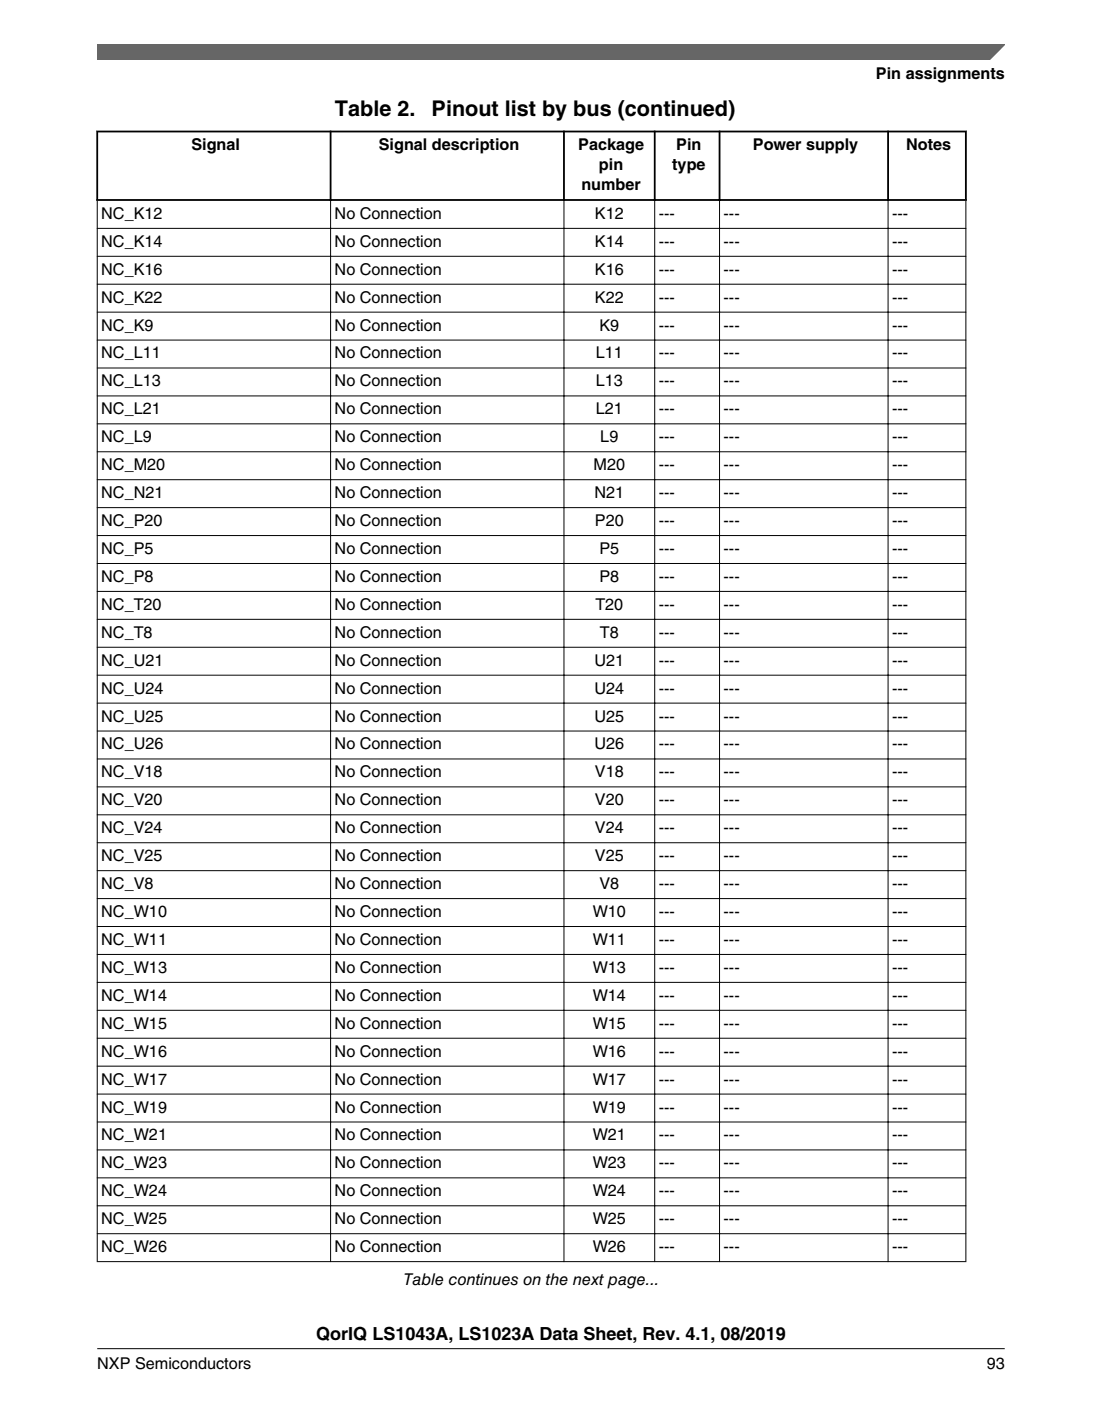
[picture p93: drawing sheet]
<svg xmlns="http://www.w3.org/2000/svg" width="216mm" height="274mm" viewBox="0 0 216 274" stroke-linecap="round" stroke-linejoin="round" font-family="sans-serif">
<defs><g id="words">
<g font-size="4.2">
<text x="65.6" y="22.7">Table 2.</text>
<text x="84.6" y="22.7">Pinout list by bus (continued)</text>
</g>
<text font-size="3.5" x="62" y="262.3">QorIQ LS1043A, LS1023A Data Sheet, Rev. 4.1, 08/2019</text>
<g font-size="3.2">
<text x="171.6" y="15.5">Pin assignments</text>
<text x="37.5" y="29.4">Signal</text>
<text x="74.2" y="29.4">Signal description</text>
<text x="113.3" y="29.4">Package</text>
<text x="132.5" y="29.4">Pin</text>
<text x="147.5" y="29.4">Power supply</text>
<text x="177.6" y="29.4">Notes</text>
<text x="117.4" y="33.3">pin</text>
<text x="131.7" y="33.3">type</text>
<text x="113.9" y="37.2">number</text>
<text x="19.8" y="42.9">NC_K12</text>
<text x="65.6" y="42.9">No Connection</text>
<text x="116.6" y="42.9">K12</text>
<text x="129.1" y="42.9">---</text>
<text x="141.8" y="42.9">---</text>
<text x="174.8" y="42.9">---</text>
<text x="19.8" y="48.3">NC_K14</text>
<text x="19.8" y="53.8">NC_K16</text>
<text x="65.6" y="48.3">No Connection</text>
<text x="65.6" y="53.8">No Connection</text>
<text x="116.6" y="48.3">K14</text>
<text x="116.6" y="53.8">K16</text>
<text x="129.1" y="48.3">---</text>
<text x="129.1" y="53.8">---</text>
<text x="141.8" y="48.3">---</text>
<text x="141.8" y="53.8">---</text>
<text x="174.8" y="48.3">---</text>
<text x="174.8" y="53.8">---</text>
<text x="19.8" y="59.3">NC_K22</text>
<text x="65.6" y="59.3">No Connection</text>
<text x="116.6" y="59.3">K22</text>
<text x="129.1" y="59.3">---</text>
<text x="141.8" y="59.3">---</text>
<text x="174.8" y="59.3">---</text>
<text x="19.8" y="64.7">NC_K9</text>
<text x="65.6" y="64.7">No Connection</text>
<text x="117.4" y="64.7">K9</text>
<text x="129.1" y="64.7">---</text>
<text x="141.8" y="64.7">---</text>
<text x="174.8" y="64.7">---</text>
<text x="19.8" y="70.2">NC_L11</text>
<text x="65.6" y="70.2">No Connection</text>
<text x="116.7" y="70.2">L11</text>
<text x="129.1" y="70.2">---</text>
<text x="141.8" y="70.2">---</text>
<text x="174.8" y="70.2">---</text>
<text x="19.8" y="75.7">NC_L13</text>
<text x="65.6" y="75.7">No Connection</text>
<text x="116.7" y="75.7">L13</text>
<text x="129.1" y="75.7">---</text>
<text x="141.8" y="75.7">---</text>
<text x="174.8" y="75.7">---</text>
<text x="19.8" y="81.1">NC_L21</text>
<text x="65.6" y="81.1">No Connection</text>
<text x="116.7" y="81.1">L21</text>
<text x="129.1" y="81.1">---</text>
<text x="141.8" y="81.1">---</text>
<text x="174.8" y="81.1">---</text>
<text x="19.8" y="86.6">NC_L9</text>
<text x="65.6" y="86.6">No Connection</text>
<text x="117.6" y="86.6">L9</text>
<text x="129.1" y="86.6">---</text>
<text x="141.8" y="86.6">---</text>
<text x="174.8" y="86.6">---</text>
<text x="19.8" y="92.1">NC_M20</text>
<text x="65.6" y="92.1">No Connection</text>
<text x="116.3" y="92.1">M20</text>
<text x="129.1" y="92.1">---</text>
<text x="141.8" y="92.1">---</text>
<text x="174.8" y="92.1">---</text>
<text x="19.8" y="97.5">NC_N21</text>
<text x="65.6" y="97.5">No Connection</text>
<text x="116.5" y="97.5">N21</text>
<text x="129.1" y="97.5">---</text>
<text x="141.8" y="97.5">---</text>
<text x="174.8" y="97.5">---</text>
<text x="19.8" y="103">NC_P20</text>
<text x="65.6" y="103">No Connection</text>
<text x="116.6" y="103">P20</text>
<text x="129.1" y="103">---</text>
<text x="141.8" y="103">---</text>
<text x="174.8" y="103">---</text>
<text x="19.8" y="108.5">NC_P5</text>
<text x="19.8" y="113.9">NC_P8</text>
<text x="65.6" y="108.5">No Connection</text>
<text x="65.6" y="113.9">No Connection</text>
<text x="117.4" y="108.5">P5</text>
<text x="117.4" y="113.9">P8</text>
<text x="129.1" y="108.5">---</text>
<text x="129.1" y="113.9">---</text>
<text x="141.8" y="108.5">---</text>
<text x="141.8" y="113.9">---</text>
<text x="174.8" y="108.5">---</text>
<text x="174.8" y="113.9">---</text>
<text x="19.8" y="119.4">NC_T20</text>
<text x="65.6" y="119.4">No Connection</text>
<text x="116.6" y="119.4">T20</text>
<text x="129.1" y="119.4">---</text>
<text x="141.8" y="119.4">---</text>
<text x="174.8" y="119.4">---</text>
<text x="19.8" y="124.9">NC_T8</text>
<text x="65.6" y="124.9">No Connection</text>
<text x="117.5" y="124.9">T8</text>
<text x="129.1" y="124.9">---</text>
<text x="141.8" y="124.9">---</text>
<text x="174.8" y="124.9">---</text>
<text x="19.8" y="130.3">NC_U21</text>
<text x="65.6" y="130.3">No Connection</text>
<text x="116.5" y="130.3">U21</text>
<text x="129.1" y="130.3">---</text>
<text x="141.8" y="130.3">---</text>
<text x="174.8" y="130.3">---</text>
<text x="19.8" y="135.8">NC_U24</text>
<text x="65.6" y="135.8">No Connection</text>
<text x="116.5" y="135.8">U24</text>
<text x="129.1" y="135.8">---</text>
<text x="141.8" y="135.8">---</text>
<text x="174.8" y="135.8">---</text>
<text x="19.8" y="141.3">NC_U25</text>
<text x="65.6" y="141.3">No Connection</text>
<text x="116.5" y="141.3">U25</text>
<text x="129.1" y="141.3">---</text>
<text x="141.8" y="141.3">---</text>
<text x="174.8" y="141.3">---</text>
<text x="19.8" y="146.7">NC_U26</text>
<text x="65.6" y="146.7">No Connection</text>
<text x="116.5" y="146.7">U26</text>
<text x="129.1" y="146.7">---</text>
<text x="141.8" y="146.7">---</text>
<text x="174.8" y="146.7">---</text>
<text x="19.8" y="152.2">NC_V18</text>
<text x="65.6" y="152.2">No Connection</text>
<text x="116.6" y="152.2">V18</text>
<text x="129.1" y="152.2">---</text>
<text x="141.8" y="152.2">---</text>
<text x="174.8" y="152.2">---</text>
<text x="19.8" y="157.7">NC_V20</text>
<text x="65.6" y="157.7">No Connection</text>
<text x="116.6" y="157.7">V20</text>
<text x="129.1" y="157.7">---</text>
<text x="141.8" y="157.7">---</text>
<text x="174.8" y="157.7">---</text>
<text x="19.8" y="163.2">NC_V24</text>
<text x="65.6" y="163.2">No Connection</text>
<text x="116.6" y="163.2">V24</text>
<text x="129.1" y="163.2">---</text>
<text x="141.8" y="163.2">---</text>
<text x="174.8" y="163.2">---</text>
<text x="19.8" y="168.6">NC_V25</text>
<text x="65.6" y="168.6">No Connection</text>
<text x="116.6" y="168.6">V25</text>
<text x="129.1" y="168.6">---</text>
<text x="141.8" y="168.6">---</text>
<text x="174.8" y="168.6">---</text>
<text x="19.8" y="174.1">NC_V8</text>
<text x="19.8" y="179.6">NC_W10</text>
<text x="65.6" y="174.1">No Connection</text>
<text x="65.6" y="179.6">No Connection</text>
<text x="116.1" y="179.6">W10</text>
<text x="117.4" y="174.1">V8</text>
<text x="129.1" y="174.1">---</text>
<text x="129.1" y="179.6">---</text>
<text x="141.8" y="174.1">---</text>
<text x="141.8" y="179.6">---</text>
<text x="174.8" y="174.1">---</text>
<text x="174.8" y="179.6">---</text>
<text x="19.8" y="185">NC_W11</text>
<text x="65.6" y="185">No Connection</text>
<text x="116.1" y="185">W11</text>
<text x="129.1" y="185">---</text>
<text x="141.8" y="185">---</text>
<text x="174.8" y="185">---</text>
<text x="19.8" y="190.5">NC_W13</text>
<text x="65.6" y="190.5">No Connection</text>
<text x="116.1" y="190.5">W13</text>
<text x="129.1" y="190.5">---</text>
<text x="141.8" y="190.5">---</text>
<text x="174.8" y="190.5">---</text>
<text x="19.8" y="196">NC_W14</text>
<text x="65.6" y="196">No Connection</text>
<text x="116.1" y="196">W14</text>
<text x="129.1" y="196">---</text>
<text x="141.8" y="196">---</text>
<text x="174.8" y="196">---</text>
<text x="19.8" y="201.4">NC_W15</text>
<text x="65.6" y="201.4">No Connection</text>
<text x="116.1" y="201.4">W15</text>
<text x="129.1" y="201.4">---</text>
<text x="141.8" y="201.4">---</text>
<text x="174.8" y="201.4">---</text>
<text x="19.8" y="206.9">NC_W16</text>
<text x="65.6" y="206.9">No Connection</text>
<text x="116.1" y="206.9">W16</text>
<text x="129.1" y="206.9">---</text>
<text x="141.8" y="206.9">---</text>
<text x="174.8" y="206.9">---</text>
<text x="19.8" y="212.4">NC_W17</text>
<text x="65.6" y="212.4">No Connection</text>
<text x="116.1" y="212.4">W17</text>
<text x="129.1" y="212.4">---</text>
<text x="141.8" y="212.4">---</text>
<text x="174.8" y="212.4">---</text>
<text x="19.8" y="217.8">NC_W19</text>
<text x="65.6" y="217.8">No Connection</text>
<text x="116.1" y="217.8">W19</text>
<text x="129.1" y="217.8">---</text>
<text x="141.8" y="217.8">---</text>
<text x="174.8" y="217.8">---</text>
<text x="19.8" y="223.3">NC_W21</text>
<text x="65.6" y="223.3">No Connection</text>
<text x="116.1" y="223.3">W21</text>
<text x="129.1" y="223.3">---</text>
<text x="141.8" y="223.3">---</text>
<text x="174.8" y="223.3">---</text>
<text x="19.8" y="228.8">NC_W23</text>
<text x="65.6" y="228.8">No Connection</text>
<text x="116.1" y="228.8">W23</text>
<text x="129.1" y="228.8">---</text>
<text x="141.8" y="228.8">---</text>
<text x="174.8" y="228.8">---</text>
<text x="19.8" y="234.2">NC_W24</text>
<text x="19.8" y="239.7">NC_W25</text>
<text x="65.6" y="234.2">No Connection</text>
<text x="65.6" y="239.7">No Connection</text>
<text x="116.1" y="234.2">W24</text>
<text x="116.1" y="239.7">W25</text>
<text x="129.1" y="234.2">---</text>
<text x="129.1" y="239.7">---</text>
<text x="141.8" y="234.2">---</text>
<text x="141.8" y="239.7">---</text>
<text x="174.8" y="234.2">---</text>
<text x="174.8" y="239.7">---</text>
<text x="19.8" y="245.2">NC_W26</text>
<text x="65.6" y="245.2">No Connection</text>
<text x="116.1" y="245.2">W26</text>
<text x="129.1" y="245.2">---</text>
<text x="141.8" y="245.2">---</text>
<text x="174.8" y="245.2">---</text>
<text x="79.1" y="251.7">Table continues on the next page...</text>
<text x="19.1" y="268">NXP Semiconductors</text>
<text x="193.3" y="268">93</text>
</g>
</g></defs>
<path d="M18.9 25.8h170.5M18.9 39.2h170.5M19 25.6v13.7M64.8 25.6v13.7M110.5 25.6v13.7M128.3 25.6v13.7M141 25.6v13.7M174 25.6v13.7M189.2 25.6v13.7" fill="none" stroke="#000" stroke-width=".35"/>
<g fill="none" stroke="#000" stroke-width=".2">
<path d="M19 39.3v207.8M64.8 38.9v208.2M110.5 38.9v208.2M128.3 38.9v208.2M141 38.9v208.2M174 38.9v208.2M189.2 39.3v207.8M19 44.7h170.3M19 50.2h170.3M19 55.7h170.3M19 61.1h170.3M19 66.6h170.3"/>
<path d="M19 72.1h170.3M19 77.5h170.3M19 83h170.3M19 88.5h170.3M19 93.9h170.3M19 99.4h170.3M19 104.9h170.3M19 110.3h170.3M19 115.8h170.3M19 121.3h170.3M19 126.7h170.3M19 132.2h170.3"/>
<path d="M19 137.7h170.3M19 143.1h170.3M19 148.6h170.3M19 154.1h170.3M19 159.5h170.3M19 165h170.3M19 170.5h170.3M19 175.9h170.3M19 181.4h170.3M19 186.9h170.3M19 192.4h170.3M19 197.8h170.3"/>
<path d="M19 203.3h170.3M19 208.8h170.3M19 214.2h170.3M19 219.7h170.3M19 225.2h170.3M19 230.6h170.3M19 236.1h170.3M19 241.6h170.3M19 247h170.3"/>
</g>
<path d="M19 8.7h177.8l-5.6 3h-172.2z" fill="#666"/>
<path d="M19 11.7v-3h177.8l-3 3" fill="none" stroke="#666" stroke-width=".28"/>
<path d="M19 264.1h177.8" fill="none" stroke="#000" stroke-width=".2"/>
<use href="#words"/>
</svg>
